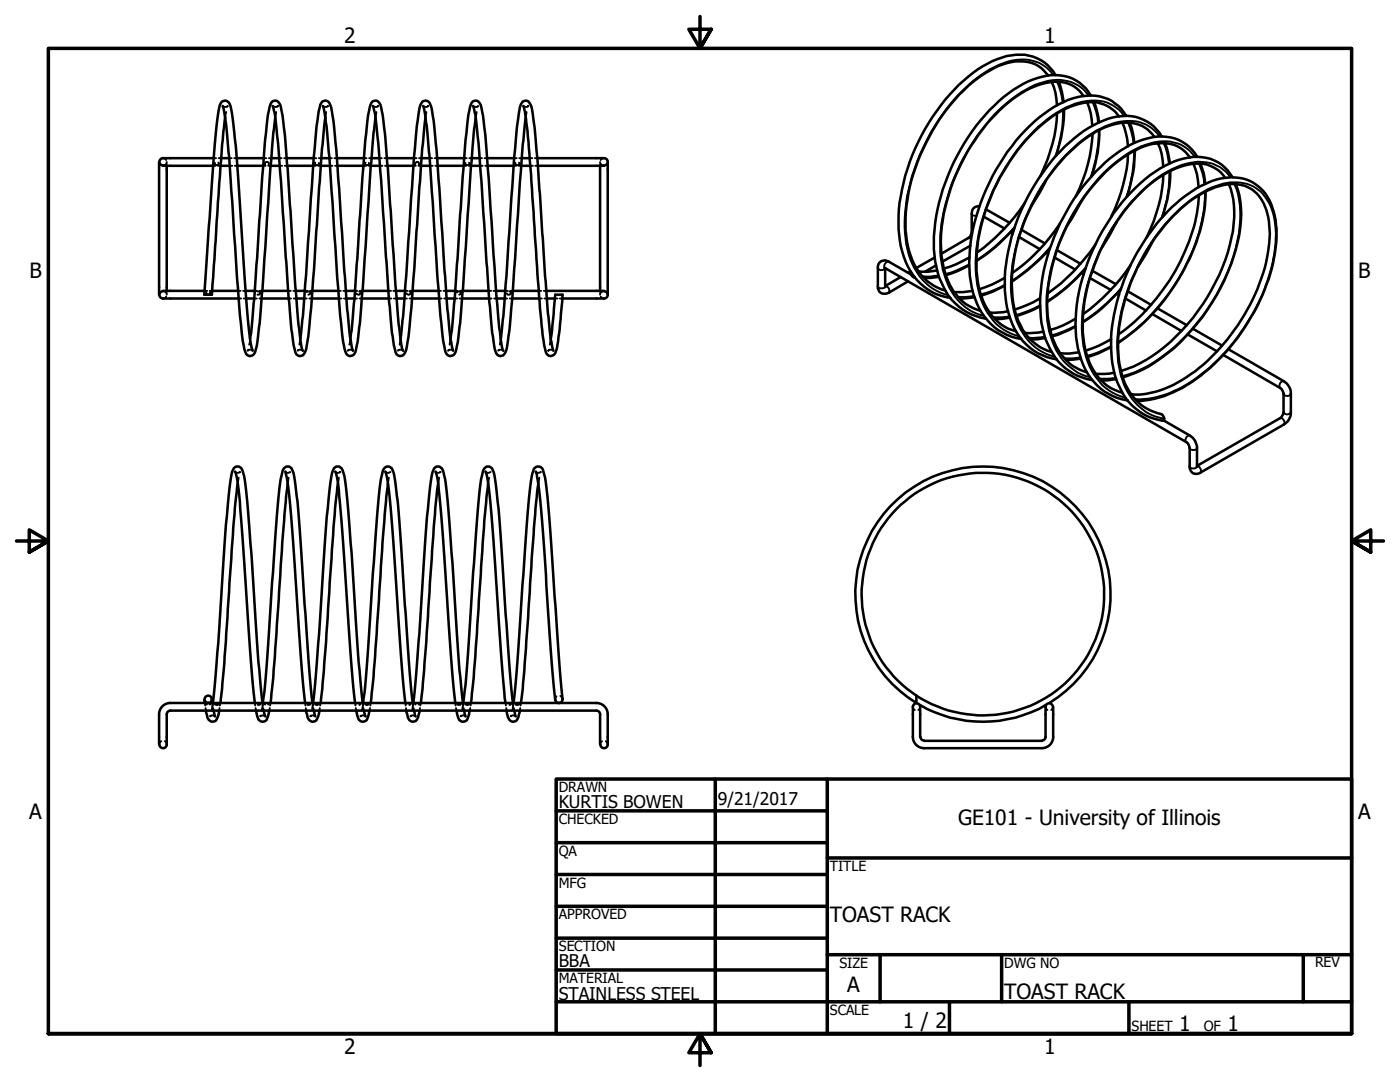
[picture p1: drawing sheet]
<svg xmlns="http://www.w3.org/2000/svg" width="279mm" height="216mm" viewBox="0 0 279 216" stroke-linecap="round" stroke-linejoin="round" font-family="sans-serif">
<defs><g id="words">
<g font-size="4.2">
<text x="68.7" y="8.6">2</text>
<text x="208.4" y="8.6">1</text>
<text x="5.9" y="55.5">B</text>
<text x="271.1" y="55.5">B</text>
<text x="5.8" y="163.4">A</text>
<text x="191.2" y="164.5">GE101 - University of Illinois</text>
<text x="271" y="163.4">A</text>
<text x="165.6" y="183.9">TOAST RACK</text>
<text x="169.1" y="198">A</text>
<text x="200.4" y="199.3">TOAST RACK</text>
<text x="180.1" y="205.1">1 / 2</text>
<text x="235.3" y="205.7">1</text>
<text x="245" y="205.7">1</text>
<text x="68.7" y="210.3">2</text>
<text x="208.4" y="210.3">1</text>
</g>
<g font-size="3.5">
<text x="111.5" y="161.2">KURTIS BOWEN</text>
<text x="143.3" y="160.7">9/21/2017</text>
<text x="111.5" y="193">BBA</text>
<text x="111.5" y="199.5">STAINLESS STEEL</text>
</g>
<g font-size="2.8">
<text x="111.5" y="158">DRAWN</text>
<text x="111.5" y="164.4">CHECKED</text>
<text x="111.5" y="170.8">QA</text>
<text x="165.6" y="173.7">TITLE</text>
<text x="111.5" y="177.1">MFG</text>
<text x="111.5" y="183.5">APPROVED</text>
<text x="111.5" y="189.7">SECTION</text>
<text x="111.5" y="196.2">MATERIAL</text>
<text x="167.5" y="193.1">SIZE</text>
<text x="200.4" y="193.1">DWG NO</text>
<text x="262.4" y="193">REV</text>
<text x="165.6" y="202.5">SCALE</text>
<text x="225.8" y="205.7">SHEET</text>
<text x="240.2" y="205.7">OF</text>
</g>
</g></defs>
<!-- layer: Hidden (ANSI) -->
<g fill="none" stroke="#000" stroke-width=".38">
<path d="M32.5 31.6l.6 .2v.1M33.1 32.7l-.6 .4M33.3 32.3v.3M33.3 32.8v.3M42.5 33.1h.5M42.6 31.6h.5M43.5 33.1h.5M43.6 32.4v.1a.38 .38 0 0 1-.3 .5 .38 .38 0 0 1-.4-.4v-.1M43.6 31.6h.5M44.4 21.1a.67 .67 0 0 0 1 0v.1M45.1 22.4l-.1 1.1M45.7 31.6h.5"/>
<path d="M45.8 33.1h.6M46.7 31.6h.5M46.9 33.1h.4M52.5 33.1h.5M52.6 31.6h.5M52.9 32.8a.38 .38 0 0 1 .3-.5 .38 .38 0 0 1 .4 .5M53.5 33.1h.5M53.7 31.6h.4M54.4 21.1a.76 .76 0 0 0 1 0v.1M55.1 22.4l-.2 1.1M55.8 31.6h.4M55.8 33.1h.5"/>
<path d="M56.7 31.6h.5M56.8 33.1h.5M62.5 33.1h.5M62.6 31.6h.5M62.9 32.4v.1a.39 .39 0 0 0 .3 .5 .39 .39 0 0 0 .4-.5M63.5 33.1h.5M63.6 31.6h.5M64.5 21.1a.67 .67 0 0 0 .9 0v.1M65.1 22.4l-.1 1.1M65.7 31.6h.5M65.8 33.1h.6M66.7 31.6h.5"/>
<path d="M66.9 33.1h.4M72.5 33.1h.5M72.6 31.6h.6M73 32.4l-.1 .1a.39 .39 0 0 0 .2 .5 .39 .39 0 0 0 .5-.2v-.3M73.5 33.1h.5M73.7 31.6h.4M74.4 21.1a.76 .76 0 0 0 1 0v.1M75.1 22.4l-.2 1.1M75.8 31.6h.4M75.8 33.1h.5M76.7 31.6h.5M76.8 33.1h.5"/>
<path d="M82.5 33.1h.5M82.6 31.6h.5M82.9 32.8a.4 .4 0 0 1 .3-.5 .4 .4 0 0 1 .4 .5M83.5 33.1h.5M83.6 31.6h.5M84.5 21.1a.67 .67 0 0 0 .9 0v.1M85.1 22.4l-.2 1.1M85.7 31.6h.5M85.9 33.1h.5M86.7 31.6h.5M86.9 33.1h.4M92.5 33.1h.5"/>
<path d="M92.6 31.6h.6M93.5 33.1h.5M93.6 32.4a.4 .4 0 0 1-.2 .6 .4 .4 0 0 1-.6-.3l.1-.2M93.7 31.6h.4M94.4 21.1a.76 .76 0 0 0 1 0v.1M95.1 22.4l-.2 1.1M95.7 31.6h.5M95.8 33.1h.5M96.7 31.6h.5M96.8 33.1h.5M102.5 33.1h.5M102.6 31.6h.5"/>
<path d="M103.5 33.1h.5M103.6 32.4v.1a.39 .39 0 0 1-.3 .5 .39 .39 0 0 1-.4-.5M103.6 31.6h.5M104.5 21.1a.64 .64 0 0 0 .9 0v.1M105.1 22.4l-.2 1.1M105.7 31.6h.5M105.9 33.1h.5M106.7 31.6h.6M106.8 33.1h.5M119.8 32.3v.3M119.8 32.8v.3M119.9 32.7l.6 .4"/>
<path d="M120.5 31.6h-.3l-.3 .3M32.5 58l.6 .4M33.1 59.2l-.3 .3-.3 .1M33.3 58v.3M33.3 58.5v.3M40.8 58h.5M41.2 58.3a.37 .37 0 0 0 .4 .5 .37 .37 0 0 0 .3-.5M41.8 58h.6M47.5 58h.5M47.6 59.6h.5M48.5 58h.5M48.6 59.6h.5"/>
<path d="M50.7 59.6h.5M50.9 58h.4M51.4 58.2h.2a.32 .32 0 0 1 .3 .3 .32 .32 0 0 1-.3 .3h-.2M51.8 59.6h.4M51.8 58h.5M57.5 58h.5M57.7 59.6h.4M58.5 58h.5M58.6 59.6h.5M60.7 59.6h.5M60.8 58h.5M61.2 58.3a.37 .37 0 0 1 .5-.1 .37 .37 0 0 1 .1 .5l-.3 .1"/>
<path d="M61.7 59.6h.5M61.8 58h.6M67.5 58h.5M67.6 59.6h.5M68.5 58h.5M68.6 59.6h.6M70.7 59.6h.5M70.9 58h.4M71.7 58.2h.1a.4 .4 0 0 1-.1 .6 .4 .4 0 0 1-.6-.3M71.8 59.6h.4M71.8 58h.5M77.5 58h.5"/>
<path d="M77.7 59.6h.4M78.5 58h.5M78.6 59.6h.5M80.7 59.6h.5M80.8 58h.5M81.7 58.2h.1a.39 .39 0 0 1-.1 .6 .39 .39 0 0 1-.5-.3M81.7 59.6h.5M81.9 58h.5M87.5 58h.5M87.6 59.6h.5M88.5 58h.5M88.6 59.6h.6"/>
<path d="M90.7 59.6h.5M90.9 58h.4M91.2 58.4a.38 .38 0 0 1 .5-.2 .38 .38 0 0 1 .1 .5l-.2 .1M91.7 59.6h.5M91.8 58h.5M97.5 58h.5M97.6 59.6h.5M98.5 58h.5M98.6 59.6h.5M100.7 59.6h.5M100.8 58h.5M101.7 58.2h.1a.39 .39 0 0 1-.1 .6 .39 .39 0 0 1-.5-.3"/>
<path d="M101.7 59.6h.5M101.9 58h.5M107.5 58h.5M107.6 59.6h.5M108.5 58h.5M108.6 59.6h.6M110.7 59.6h.6M111.7 59.6h.5M119.8 58v.3M119.8 58.5v.3M119.9 59.2l.3 .3 .3 .1M120.5 58l-.6 .4"/>
<path d="M49.5 69.9l-.1 .1a.76 .76 0 0 1 1 0M49.9 67.6l-.2 1.2M59.4 69.9v.1a.74 .74 0 0 1 1.1 0M59.9 67.6l-.1 1.2M69.5 69.9l-.1 .1a.76 .76 0 0 1 1 0M69.9 67.6l-.2 1.2M79.4 69.9v.1a.74 .74 0 0 1 1.1 0M79.9 67.6l-.1 1.2M89.5 69.9l-.1 .1a.76 .76 0 0 1 1 0M89.9 67.6l-.2 1.2M99.4 69.9v.1a.74 .74 0 0 1 1.1 0M99.9 67.6l-.1 1.2"/>
<path d="M109.5 69.9l-.1 .1a.74 .74 0 0 1 1 0M109.9 67.6l-.2 1.2M46.9 94.1l.4 .3 .6-.2M47.6 95.3l-.2 1.2M57 94.1l.3 .3 .6-.2M57.6 95.3l-.2 1.2M66.9 94.1l.4 .3 .6-.2M67.6 95.3l-.2 1.2M76.9 94.1l.4 .3 .6-.2M77.6 95.3l-.2 1.2M86.9 94.1l.6 .3 .4-.2M87.6 95.3l-.2 1.2"/>
<path d="M96.9 94.1a.66 .66 0 0 0 1 .1M97.6 95.3l-.2 1.2M106.9 94.1l.6 .3 .4-.2M107.6 95.3l-.2 1.2M111.1 138.9l-.3 .4v.3M111.8 138.9l.5 .5M32.2 147.9l-.5 .6M32.9 147.9l.3 .3 .1 .3M40.9 140.3l.1 .5M41 141.3l.1 .5M41.3 140.6l-.2-.3a.61 .61 0 0 1 .9 .2l-.1 .1M42 142.8l-.1 .1a.76 .76 0 0 1 1 0"/>
<path d="M42.4 140.3l.1 .5M42.5 140.3l-.2 1.2M42.5 141.3l.1 .5M42.9 140.3a.39 .39 0 0 0 .3 .4 .39 .39 0 0 0 .4-.4M43.8 141.3v.5M44 140.3l-.1 .5M50.9 140.3v.5M51 141.3l.1 .5M51.4 140.3h.5v.3l-.5 .1M52 142.8l-.1 .1a.76 .76 0 0 1 1.1 0M52.4 140.3l.1 .5M52.5 140.3l-.2 1.2"/>
<path d="M52.5 141.3l.1 .5M52.9 140.6l-.1-.1a.55 .55 0 0 1 .9-.1l-.2 .2M53.8 141.3l-.1 .5M54 140.3l-.1 .5M60.9 140.3l.1 .5M61 141.3l.1 .5M61.5 140.3l.5 .1-.3 .3-.4-.1M62 142.8l-.1 .1a.76 .76 0 0 1 1 0M62.4 140.3l.1 .5M62.5 140.3l-.2 1.2M62.5 141.3l.1 .5M62.9 140.3a.39 .39 0 0 0 .3 .4 .39 .39 0 0 0 .4-.4"/>
<path d="M63.8 141.3v.5M64 140.3l-.1 .5M70.9 140.3v.5M71 141.3l.1 .5M71.1 140.4l.1-.1a.39 .39 0 0 1 .4-.1 .39 .39 0 0 1 .3 .3l-.2 .2M72 142.8l-.1 .1a.76 .76 0 0 1 1.1 0M72.4 140.3l.1 .5M72.5 140.3l-.2 1.2M72.5 141.3l.1 .5M73 140.3h-.1a.39 .39 0 0 0 .4 .4 .39 .39 0 0 0 .4-.4h-.1M73.9 141.3l-.2 .5M74 140.3l-.1 .5"/>
<path d="M80.9 140.3l.1 .5M81 141.3l.1 .5M81.2 140.4l.1-.1 .7 .1-.3 .3M82 142.8l-.1 .1a.76 .76 0 0 1 1 0M82.4 140.3l.1 .5M82.5 140.3l-.2 1.2M82.5 141.3l.1 .5M82.9 140.6v-.1a.55 .55 0 0 1 .8-.1l-.1 .2M83.8 141.3v.5M84 140.3l-.1 .5M90.9 140.3v.5M91 141.3l.1 .5"/>
<path d="M91.6 140.3l.3 .1v.2h-.7M92 142.8l-.1 .1a.67 .67 0 0 1 1 0M92.4 140.3l.1 .5M92.5 140.3l-.2 1.2M92.5 141.3l.1 .5M92.9 140.3l-.1 .1a.44 .44 0 0 0 .5 .3 .44 .44 0 0 0 .4-.4h-.1M93.9 141.3l-.2 .5M94 140.3l-.1 .5M100.9 140.3l.1 .5M101 141.3l.1 .5M101.2 140.3h.6l.2 .1-.1 .2-.2 .1M102 142.8l-.1 .1a.76 .76 0 0 1 1 0"/>
<path d="M102.4 140.3v.5M102.5 140.3l-.2 1.2M102.6 141.3v.5M102.9 140.3a.39 .39 0 0 0 .4 .4 .39 .39 0 0 0 .3-.4M103.8 141.3v.5M103.9 140.3v.5M120.1 147.9l-.3 .3v.3M120.9 147.9l.3 .3 .1 .3M182.2 141v.4l.4 .3M183.6 141v.4l-.3 .3M208.7 141v.4l.3 .3M210.2 141l-.4 .7"/>
</g>
<!-- layer: Visible (ANSI) -->
<g fill="none" stroke="#000" stroke-width=".51">
<path d="M209.2 15a6.8 6.8 0 0 0-7.3-2.6 21.5 21.5 0 0 0-10.4 6.5 41.2 41.2 0 0 0-10.7 23.4 18 18 0 0 0 2.6 11.9 9.7 9.7 0 0 0 5.3 3.8M209.9 16.3a11.3 11.3 0 0 1 1 4.7M210.6 15a8.2 8.2 0 0 0-8.7-4 20.8 20.8 0 0 0-11.5 6.9 40.6 40.6 0 0 0-11.1 25.2 18.2 18.2 0 0 0 3.6 12.7 10.6 10.6 0 0 0 6.8 3.6M211.3 16.3l.6 1.9 .4 2.2M216.2 19.2a6.4 6.4 0 0 0-7.3-2.7 20.5 20.5 0 0 0-10.3 6.5 39.1 39.1 0 0 0-10.8 25.8 18.1 18.1 0 0 0 2.6 9.6 9.2 9.2 0 0 0 5.3 3.6M217.7 19a8.2 8.2 0 0 0-9.7-3.7 22.3 22.3 0 0 0-10.5 6.7 40.9 40.9 0 0 0-11.1 26.5 17.5 17.5 0 0 0 3.6 11.4 11.1 11.1 0 0 0 6.7 3.7M31.7 32.3v26.5M32.5 33.1h10M33.3 33.1v24.9M42.6 31.6h-10.1a.73 .73 0 0 0-.7 .7 .73 .73 0 0 0 .7 .7M44 33.1h1.8M44.1 31.6h1.6"/>
<path d="M44.4 21.1l.2 .4a73 73 0 0 1 1.2 10.6l1.1 17a231.5 231.5 0 0 0 1.7 19.9 2.58 2.58 0 0 0 1 2h.5a1.2 1.2 0 0 0 1-1.3l.1-.7a379.1 379.1 0 0 0 2-24l.8-11.7 .9-9.8M45 23.5a468.4 468.4 0 0 0-2.1 27l-.6 8.3h-1.5l.6-9.3a476.8 476.8 0 0 1 2.2-27.4l.2-.6a1.12 1.12 0 0 1 .6-1.3 1.12 1.12 0 0 1 1.4 .4 29.1 29.1 0 0 1 1.1 7l.9 12.2a426.2 426.2 0 0 0 2.3 29l.3 1.2M47.2 31.6h5.4M47.3 33.1h5.2M54 33.1h1.8M54.1 31.6h1.7M54.4 21.1l.1 .4a73 73 0 0 1 1.3 10.6l1 14.8a273.9 273.9 0 0 0 1.8 22.1 2.58 2.58 0 0 0 1 2l.2 .1 .7-.3a3.8 3.8 0 0 0 .8-2.6 468.6 468.6 0 0 0 2.3-28.8v-1a178.7 178.7 0 0 1 1.4-14.9M57.2 31.6h5.4M57.3 33.1h5.2M64 33.1h1.8M64.1 31.6h1.6M64.5 21.1l.1 .4a73 73 0 0 1 1.2 10.6l1.1 17a231.5 231.5 0 0 0 1.7 19.9 2.58 2.58 0 0 0 1 2h.5a1.2 1.2 0 0 0 1-1.3l.4-2.6a612.5 612.5 0 0 0 2.2-28.7l.8-11.9 .4-3"/>
<path d="M67.2 31.6h5.4M67.3 33.1h5.2M74 33.1h1.8M74.1 31.6h1.7M74.4 21.1l.1 .4a73 73 0 0 1 1.3 10.6l1 14.8a273.9 273.9 0 0 0 1.8 22.1 2.58 2.58 0 0 0 1 2l.2 .1 .7-.3a3.8 3.8 0 0 0 .8-2.6 468.6 468.6 0 0 0 2.3-28.8l.7-9.8 .6-6.1M77.2 31.6h5.4M77.3 33.1h5.2M84 33.1h1.9M84.1 31.6h1.6M84.5 21.1l.1 .4a73 73 0 0 1 1.2 10.6l1.1 17a231.5 231.5 0 0 0 1.7 19.9 2.17 2.17 0 0 0 1 2h.5a1.2 1.2 0 0 0 1-1.3l.4-2.6a612.5 612.5 0 0 0 2.2-28.7l.9-11.9 .3-3M87.2 31.6h5.4M87.3 33.1h5.2"/>
<path d="M94 33.1h1.8M94.1 31.6h1.6M94.4 21.1l.2 .4a73 73 0 0 1 1.2 10.6l.8 12.6a291.9 291.9 0 0 0 2 24.3 2.58 2.58 0 0 0 1 2l.2 .1 .7-.3a3.8 3.8 0 0 0 .8-2.6 634.5 634.5 0 0 0 2.3-29.8l.7-9.6 .6-5.3M97.2 31.6h5.4M97.3 33.1h5.2M104 33.1h1.9M104.1 31.6h1.6M104.5 21.1l.1 .4a152.4 152.4 0 0 1 1.6 17.7l.7 9.4a310 310 0 0 0 1.7 20.2l.2 1a1.06 1.06 0 0 0 1 1.2 1.06 1.06 0 0 0 1.1-.9 61.3 61.3 0 0 0 1.3-10l.1-1.3h-1.5l-.9 8.8M107.3 31.6h13.3a.73 .73 0 0 1 .7 .7 .73 .73 0 0 1-.7 .7M107.3 33.1h13.2M119.8 33.1v24.9M121.3 32.3v26.5"/>
<path d="M208.7 36.1l-1.3 2.5-1.5 2.4M210.9 22.6a31 31 0 0 1-3.3 12.5M212.3 21.8a28.9 28.9 0 0 1-1.5 9.3M217 20.4a12.9 12.9 0 0 1 1 4.7M218.1 26.7a31.9 31.9 0 0 1-3.4 12.5M218.4 20.4l.8 3 .1 1M219.4 26a26.5 26.5 0 0 1-1.5 9.2M223.3 23.2a7 7 0 0 0-8.1-2.4 22.1 22.1 0 0 0-10.4 7.1 39.7 39.7 0 0 0-9.9 22.6 18 18 0 0 0 2.6 11.9 8.8 8.8 0 0 0 5.3 3.7M224 24.5a14.8 14.8 0 0 1 1.1 4.7M224.8 23.1a8.2 8.2 0 0 0-8.8-3.9 21.3 21.3 0 0 0-11.5 6.9 41 41 0 0 0-11 25.1 17.4 17.4 0 0 0 3.6 12.7 11.1 11.1 0 0 0 6.7 3.7M225.1 30.8a32.6 32.6 0 0 1-3.4 12.5M225.4 24.5a12.1 12.1 0 0 1 1 4"/>
<path d="M226.5 30a28.9 28.9 0 0 1-1.6 9.2M230.4 27.3a6.8 6.8 0 0 0-7.3-2.7 21.5 21.5 0 0 0-10.4 6.5 41.2 41.2 0 0 0-10.7 23.4 19.4 19.4 0 0 0 2.1 11.3 10.3 10.3 0 0 0 5.8 4.4M231.1 28.6a11.3 11.3 0 0 1 1.1 4.7M231.8 27.2a8.4 8.4 0 0 0-9.7-3.8 22.2 22.2 0 0 0-10.5 6.8 40.6 40.6 0 0 0-11.1 25.2 18.2 18.2 0 0 0 3.7 12.7 10.6 10.6 0 0 0 6.7 3.6M232.2 34.9a31 31 0 0 1-3.3 12.5M232.5 28.6l.6 1.9 .4 2.1M233.6 34.1a28.9 28.9 0 0 1-1.6 9.2M237.5 31.4a6.4 6.4 0 0 0-6.6-2.8 14.7 14.7 0 0 0-7.6 3.5 39.1 39.1 0 0 0-14.3 28.9 18.1 18.1 0 0 0 2.6 9.6 9.2 9.2 0 0 0 5.3 3.7M238.2 32.7a12.1 12.1 0 0 1 1 4.6M239 31.3a8.6 8.6 0 0 0-10.7-3.5 25.4 25.4 0 0 0-11.4 8.5 40.5 40.5 0 0 0-9.3 24.4 17.5 17.5 0 0 0 3.6 11.4 11.1 11.1 0 0 0 6.7 3.7M239.3 39a36.8 36.8 0 0 1-9.9 22.2 33.5 33.5 0 0 1-6.2 5.5M239.6 32.6a11.9 11.9 0 0 1 .9 4.1"/>
<path d="M240.6 38.2a32.6 32.6 0 0 1-4.8 16.5 40.4 40.4 0 0 1-12.7 13.8M244.5 35.5a7 7 0 0 0-8.1-2.5 22.1 22.1 0 0 0-10.4 7.2 39.7 39.7 0 0 0-9.8 22.5 18 18 0 0 0 2.6 12 8.8 8.8 0 0 0 5.2 3.7M245.2 36.8a18.7 18.7 0 0 1 .2 12.1 39.8 39.8 0 0 1-15.5 22.2 23.6 23.6 0 0 1-6.2 2.9M246 35.4a8.3 8.3 0 0 0-9.7-3.8 23.8 23.8 0 0 0-11.4 7.7 40.8 40.8 0 0 0-10.3 25.5 16.9 16.9 0 0 0 4.3 12.1 10.7 10.7 0 0 0 6.1 3M246.6 36.8a20 20 0 0 1 0 13 41.4 41.4 0 0 1-14.8 21.6 24 24 0 0 1-7.7 3.9M32.5 58h8.3M32.5 58.1a.73 .73 0 0 0-.7 .7 .73 .73 0 0 0 .7 .8h15.1M42.4 58h5.1M49 58h1.9M49.1 59.6h1.6M52.2 59.6h5.5M52.3 58h5.2"/>
<path d="M59 58h1.8M59.1 59.6h1.6M62.2 59.6h5.4M62.4 58h5.1M69 58h1.9M69.2 59.6h1.5M72.2 59.6h5.5M72.3 58h5.2M79 58h1.8M79.1 59.6h1.6M82.2 59.6h5.4M82.4 58h5.1"/>
<path d="M89 58h1.9M89.2 59.6h1.5M92.2 59.6h5.4M92.3 58h5.2M99 58h1.8M99.1 59.6h1.6M102.2 59.6h5.4M102.4 58h5.1M109 58h11.5M109.2 59.6h1.5M120.6 58.1a.73 .73 0 0 1 .7 .7 .73 .73 0 0 1-.7 .8h-8.4M176.5 53.5l60.4 34.8 .2 .2 .3 .9v3.7a1.32 1.32 0 0 0 .7 1.3 1.32 1.32 0 0 0 1.5-.1l16.6-9.6a2.81 2.81 0 0 0 1.4-2.5v-3.7a3 3 0 0 0-1.4-2.4l-11.1-6.4"/>
<path d="M176.7 53.5v3.8M179.7 55.3l-3 1.8M181.7 54.2l-.5 .2M181.8 54.2a.93 .93 0 0 0 .8 1.2h-.1M181.9 54.8l-4.5-2.6a1.36 1.36 0 0 0-1.5-.1 1.36 1.36 0 0 0-.7 1.4v3.7a1.36 1.36 0 0 0 .7 1.3 1.36 1.36 0 0 0 1.5-.1l3.8-2.3M186.6 51.4l-3.7 2.1M186.8 53l-2.2 1.2M187 54a11 11 0 0 1-3.7 .2M187.4 55.2l-2.9 .3M193.4 53l-2.3 1.1-2.4 .8M193.5 51.4a20.6 20.6 0 0 1-5.2 2.2M193.7 49l-5.6 3.2"/>
<path d="M194.1 58l-1.9 .3h-1.8M194.5 59.3l-3 .3M195.5 41.1h-.3a1.33 1.33 0 0 0-1.3 1.6v3.8l-.3 .7-5.7 3.4M196.3 43.2l4.2 2.4M196.8 41.8l4.7 2.6M200.5 57l-2.3 1.2-2.4 .8M200.5 55.4a22.4 22.4 0 0 1-5 2.3M201.7 46.4l.4 .2M202.4 45.5a32.3 32.3 0 0 1-7.5 6.6M203.4 47.3l4.1 2.4M203.8 45.8l4.7 2.8M204.5 40.6a39.1 39.1 0 0 1-9.6 9.8"/>
<path d="M207.6 59.5a22.4 22.4 0 0 1-5.1 2.3M208.7 50.4l.5 .3M209.5 49.5a37.1 37.1 0 0 1-7.6 6.7M210.4 51.4l4.2 2.4M210.9 49.9l4.7 2.7M211.5 44.6a36.5 36.5 0 0 1-9.5 9.9M215.8 40.2l-2.1 3.7-.8 1.2M215.8 54.5l.5 .2M216.6 53.7a34.4 34.4 0 0 1-7.6 6.6M217.6 55.5l4.1 2.3M218 54l4.7 2.7M218.6 48.8a37.5 37.5 0 0 1-9.5 9.7"/>
<path d="M222.9 44.3l-2.9 4.9M222.9 58.6l.4 .2M223.7 57.7a34.4 34.4 0 0 1-7.6 6.6M224.6 59.6l4.1 2.4M225 58.1l4.7 2.7M225.7 52.8a39.1 39.1 0 0 1-9.5 9.9M229.9 48.3l-1.3 2.6-1.5 2.4M49.9 67.6l.8-7.9 .8-11.3a536.6 536.6 0 0 1 2-25.5l.5-2.1a1.01 1.01 0 0 1 1-.7 1.01 1.01 0 0 1 .9 .9l.2 .5a193.4 193.4 0 0 1 1.7 19.4l1 14.2a140.7 140.7 0 0 0 1.3 13.9l.4 1M59.9 67.6l.6-4.5 1.2-16.9a353.5 353.5 0 0 1 1.8-23.3l.3-1.5a1.07 1.07 0 0 1 .8-1.3 1.07 1.07 0 0 1 1.3 .9 91.6 91.6 0 0 1 1.5 12.6l1.4 21.5a112.1 112.1 0 0 0 1.5 14.5l.1 .4M69.9 67.6l.1-1.1a720.9 720.9 0 0 0 2.3-31.1l.6-7.4a34.5 34.5 0 0 1 1.1-7.2 1.01 1.01 0 0 1 1-.7 1.01 1.01 0 0 1 .9 .9l.2 .5a193.4 193.4 0 0 1 1.8 19.4l.9 14.2a140.7 140.7 0 0 0 1.3 13.9l.4 1M79.9 67.6l.6-4.5 1.2-16.9a353.5 353.5 0 0 1 1.8-23.3 5 5 0 0 1 .8-2.6l.2-.1a1.01 1.01 0 0 1 1.4 .8 91.6 91.6 0 0 1 1.5 12.6l1.4 21.5a112.1 112.1 0 0 0 1.5 14.5l.1 .4M89.9 67.6l.1-1.1a720.9 720.9 0 0 0 2.3-31.1l.6-7.4a34.5 34.5 0 0 1 1.1-7.2 1.01 1.01 0 0 1 1-.7 1.01 1.01 0 0 1 .9 .9l.2 .5a200.4 200.4 0 0 1 1.8 20.5l.9 13.1a112.1 112.1 0 0 0 1.5 14.5l.2 .4"/>
<path d="M99.9 67.6l.6-4.5 1.2-16.9a353.5 353.5 0 0 1 1.8-23.3 5 5 0 0 1 .8-2.6l.2-.1a1.01 1.01 0 0 1 1.4 .8l.2 .5a251.1 251.1 0 0 1 2 22.7l.8 11.9a115.9 115.9 0 0 0 1.3 13.2l.2 .7M201.2 62.1l-2.8 .3h-.9M201.5 63.4l-2.9 .3M207.6 61.1l-2.4 1.1-2.3 .9M208.2 66.2l-.9 .2h-2.8M208.6 67.4l-2.9 .4M214.6 65.2l-3.5 1.6-1.2 .3M214.7 63.6a18.1 18.1 0 0 1-5.2 2.2M215.3 70.3a11 11 0 0 1-3.7 .2M215.7 71.6l-3 .2M221.7 69.3l-2.3 1.1-2.4 .8M221.7 67.7a22.4 22.4 0 0 1-5 2.3"/>
<path d="M222.4 74.4l-1 .1-2.7 .1M222.8 75.6l-3 .3M225.7 78.7a18.2 18.2 0 0 0 11.9-4 39.7 39.7 0 0 0 15.4-24.3 16.3 16.3 0 0 0-1.1-10.3 6.8 6.8 0 0 0-7.9-3.1 21.6 21.6 0 0 0-10.5 6.8 39.5 39.5 0 0 0-10.4 24.8 15.8 15.8 0 0 0 3.7 11.3 9.8 9.8 0 0 0 5.1 2.8 .93 .93 0 0 1 .3 1.2 11.5 11.5 0 0 1-9.3-7.7 27.6 27.6 0 0 1 .2-16.8 41 41 0 0 1 13.2-20.2 16.7 16.7 0 0 1 9.6-3.8 8.5 8.5 0 0 1 8.3 6.8 23.9 23.9 0 0 1-1.5 14.6 40.4 40.4 0 0 1-16.7 20.6 20.4 20.4 0 0 1-9.1 2.6M230 62.7l5.8 3.3M231 61.5l5.9 3.4M237 66.7l5.9 3.4M238.1 65.6l5.8 3.4M244.1 70.8l11.5 6.7 .6 .9v4l-.6 1-16.7 9.6M46.9 94.1v.1a24.4 24.4 0 0 1 1 7.3l.9 12a579.7 579.7 0 0 0 2.1 26.8M47.4 96.5a657.8 657.8 0 0 0-2.4 33l-1 10.8M57 94.1l.1 .6a223.1 223.1 0 0 1 2 22.7l1 14.9 .8 8M57.4 96.5l-.1 .8a472.9 472.9 0 0 0-1.9 25.8l-.9 12-.5 5.2"/>
<path d="M66.9 94.1v.1a13.1 13.1 0 0 1 .8 4.7l1.1 14.6a579.6 579.6 0 0 0 2.1 26.8M67.4 96.5a657.8 657.8 0 0 0-2.4 33l-1 10.8M76.9 94.1l.1 .2a43.7 43.7 0 0 1 1.1 8.7l.8 10.5a579.6 579.6 0 0 0 2 26.8M77.4 96.5l-.1 .8a472.9 472.9 0 0 0-1.9 25.8l-.9 12-.5 5.2M86.9 94.1a10.4 10.4 0 0 1 .7 3.6l1.2 15.8a579.6 579.6 0 0 0 2.1 26.8M87.4 96.5a657.8 657.8 0 0 0-2.4 33l-1 10.8M96.9 94.1a9.4 9.4 0 0 1 .7 3.7l1.3 15.7a579.7 579.7 0 0 0 2 26.8M97.4 96.5l-.8 7.4-.9 14.2a362.3 362.3 0 0 1-1.7 22.2M106.9 94.1l.2 .5a281.5 281.5 0 0 1 2.2 26l.9 12.5 .6 6.5a.73 .73 0 0 0 .8 .7 .73 .73 0 0 0 .7-.8l-1.4-18.4a444.5 444.5 0 0 0-2.1-25.9l-.2-.6a1.37 1.37 0 0 0-1.1-1.5l-.5 .1-.4 .3a44.4 44.4 0 0 0-1.4 10l-1.9 28.6-.8 8.2M107.4 96.5a628.7 628.7 0 0 0-2.2 29.9l-.9 11-.4 2.9M232.2 83.9l5.3 3a2.81 2.81 0 0 1 1.4 2.5v3.8M40.8 139.6l.1 .7"/>
<path d="M42.3 139.4l.1 .9M182.9 138.8v1.5a25.5 25.5 0 0 1-6.1-38.3 25.5 25.5 0 0 1 38.7 0 25.5 25.5 0 0 1-6.1 38.3M31.7 148.5v-6a2.25 2.25 0 0 1 2.3-2.2h85.1a2.25 2.25 0 0 1 2.2 2.2v6M31.8 148.6a.73 .73 0 0 0 .7 .7 .73 .73 0 0 0 .8-.7M33.3 148.5v-6a.73 .73 0 0 1 .7-.7h85.1a.73 .73 0 0 1 .7 .7v6M41.1 141.8v.4a2.12 2.12 0 0 0 1 1.8l.8-.1a3.2 3.2 0 0 0 .9-2.1M42.5 140.3a895.1 895.1 0 0 0 2.6-35.6l.3-3.2a37.2 37.2 0 0 1 1.1-7.7 .99 .99 0 0 1 1-.7 .99 .99 0 0 1 .9 .8 57.4 57.4 0 0 1 1.3 10.9l.5 5.5a609.1 609.1 0 0 0 2.2 30M42.6 141.8l.3 1.1M51.1 141.8l.1 .4a2.3 2.3 0 0 0 .9 1.8h.6l.5-.4 .5-1.8M52.5 140.3a584.3 584.3 0 0 0 2.1-28.1l.5-7.4a57.2 57.2 0 0 1 1.4-11 .99 .99 0 0 1 .9-.7 .99 .99 0 0 1 1 .8 39.8 39.8 0 0 1 1.1 7.6l2.1 30.5 .8 8.3M52.6 141.8l.4 1.1M61.1 141.8l.1 .4a2.12 2.12 0 0 0 .9 1.8h.6a1.37 1.37 0 0 0 .9-1.4l.2-.8"/>
<path d="M62.5 140.3l.1-1a742.3 742.3 0 0 0 2.2-31l.6-6.8a37.2 37.2 0 0 1 1.1-7.7 .99 .99 0 0 1 1-.7 .99 .99 0 0 1 .9 .8 40.7 40.7 0 0 1 1.2 9.2l.6 7.2a609.1 609.1 0 0 0 2.2 30M62.6 141.8l.3 1.1M71.1 141.8l.1 .4a2.3 2.3 0 0 0 .9 1.8h.6l.5-.4 .5-1.8M72.5 140.3a584.3 584.3 0 0 0 2.1-28.1l.5-7.4a57.2 57.2 0 0 1 1.4-11 .99 .99 0 0 1 .9-.7 .99 .99 0 0 1 1 .8 39.8 39.8 0 0 1 1.1 7.6l2.1 30.5 .8 8.3M72.6 141.8l.4 1.1M81.1 141.8l.1 .4a2.12 2.12 0 0 0 .9 1.8h.6a1.27 1.27 0 0 0 .9-1.4l.2-.8M82.5 140.3l.1-1a742.2 742.2 0 0 0 2.2-31l.6-6.8a37.2 37.2 0 0 1 1.1-7.7 .99 .99 0 0 1 1-.7 .99 .99 0 0 1 .9 .8 57.4 57.4 0 0 1 1.3 10.9l.6 7.5a506 506 0 0 0 2.1 28M82.6 141.8l.3 1.1M91.1 141.8l.1 .4a2.3 2.3 0 0 0 .9 1.8h.6l.5-.4 .5-1.8M92.5 140.3a584.3 584.3 0 0 0 2.1-28.1l.5-7.4a57.2 57.2 0 0 1 1.4-11 .99 .99 0 0 1 .9-.7 .99 .99 0 0 1 1 .8 39.8 39.8 0 0 1 1.1 7.6l2.1 30.5 .8 8.3M92.6 141.8l.3 1.1M101.1 141.8l.1 .4a1.44 1.44 0 0 0 1.5 1.8 1.27 1.27 0 0 0 .9-1.4l.2-.8"/>
<path d="M102.6 141.8l.3 1.1M119.8 148.6a.73 .73 0 0 0 .8 .7 .73 .73 0 0 0 .7-.7M182.2 147.1v-6a.73 .73 0 0 1 .7-.8 .73 .73 0 0 1 .7 .8v6M182.2 147a2.25 2.25 0 0 0 2.2 2.3M183.6 140.7a25.2 25.2 0 0 0 25.1 0M183.7 147a.73 .73 0 0 0 .7 .8M184.4 149.3h23.5M184.4 147.8h23.5M208.7 147a.73 .73 0 0 1-.8 .8M210.1 141.1a.73 .73 0 0 0-.7-.8 .73 .73 0 0 0-.7 .8v6M210.2 141v6.1M210.2 147a2.25 2.25 0 0 1-2.3 2.3"/>
<circle cx="196.2" cy="118.6" r="24.2"/>
<circle cx="41.6" cy="139.5" r=".73"/>
</g>
<!-- layer: Visible Narrow (ANSI) -->
<g fill="none" stroke="#000" stroke-width=".38">
<path d="M210.2 15a7.6 7.6 0 0 0-8.1-2.9 22.1 22.1 0 0 0-10.8 6.8 41 41 0 0 0-10.7 24 17.8 17.8 0 0 0 3.5 12.9 10 10 0 0 0 5.2 3.1M210.9 16.3a14 14 0 0 1 1.2 4.1M217.3 19a8.1 8.1 0 0 0-9.9-2.4 26.6 26.6 0 0 0-11.5 9.3 39.1 39.1 0 0 0-8.3 22.3 17.1 17.1 0 0 0 3.5 11.7l.7 .6a8.7 8.7 0 0 0 4.5 2.5M208.3 36.8l-2.1 3.5M212.2 22a27.2 27.2 0 0 1-1.6 9.2M218.1 20.4a11.8 11.8 0 0 1 1 4.1M219.3 26a30.4 30.4 0 0 1-1.6 9.4M224.3 23.2a7.3 7.3 0 0 0-8.1-2.9 20.9 20.9 0 0 0-10.7 6.8 39.8 39.8 0 0 0-10.8 25.2 17 17 0 0 0 3.5 11.7 10.1 10.1 0 0 0 5.2 3.1M225.1 24.4l.7 2 .5 2.2M226.3 30.1a25.5 25.5 0 0 1-1.6 9.3M231.4 27.2a7.6 7.6 0 0 0-8.1-2.9 22.1 22.1 0 0 0-10.8 6.8 40.8 40.8 0 0 0-10.8 25.2 17 17 0 0 0 3.6 11.8 10 10 0 0 0 5.2 3.1M232.2 28.6a11.8 11.8 0 0 1 1.1 4.1"/>
<path d="M233.4 34.2a27.2 27.2 0 0 1-1.6 9.3M238.5 31.3a8.1 8.1 0 0 0-9.9-2.4 26.6 26.6 0 0 0-11.5 9.3 39.1 39.1 0 0 0-8.2 22.3 17.1 17.1 0 0 0 3.4 11.6l1.4 1.2a7.7 7.7 0 0 0 3.9 1.9M239.3 32.6a11.8 11.8 0 0 1 1 4.2M240.5 38.3a36 36 0 0 1-8.2 21.4 34.8 34.8 0 0 1-9.2 8.6M245.6 35.4a7.4 7.4 0 0 0-8.2-2.9 20.9 20.9 0 0 0-10.7 6.8 39.8 39.8 0 0 0-10.8 25.2 17.9 17.9 0 0 0 3 11 9.8 9.8 0 0 0 5.7 3.9M246.3 36.7a17.2 17.2 0 0 1 1 9.8 40.2 40.2 0 0 1-16.8 25.6 23.7 23.7 0 0 1-6.5 3M175.2 57.2a.87 .87 0 0 0 1.5 0M175.2 53.5a.85 .85 0 0 0 1.5 0M176.7 57.1a.86 .86 0 0 1 .7 1.3M177.4 52.2a.89 .89 0 0 0-.8 1.3M187.3 55l-1.6 .2-1.6-.1M193.2 47.5l.6 .2"/>
<path d="M193.4 52.8a20 20 0 0 1-4.7 1.9M193.9 42.7a.71 .71 0 0 0 1 .4M193.9 46.3l.2 .2M194.4 59.1l-3.3 .1M200.5 56.8a19.1 19.1 0 0 1-4.8 1.9M202.6 45.2a37.5 37.5 0 0 1-7.7 6.7M209.6 49.3a33.5 33.5 0 0 1-7.7 6.7M215.3 40.8l-2 3.6M216.7 53.4a35.3 35.3 0 0 1-7.7 6.7M222.4 44.9l-2.1 3.6M223.8 57.5a34.7 34.7 0 0 1-7.7 6.6M229.5 49l-2 3.6"/>
<path d="M201.5 63.1l-3.3 .2M207.6 60.9l-2.4 1.1-2.4 .9M208.5 67.2l-2.4 .2h-.8M214.6 65l-2.3 1.1-2.4 .8M215.6 71.3l-3.2 .2M221.7 69.1a20 20 0 0 1-4.7 1.9M222.7 75.4l-3.2 .2M226.5 79.6a19.3 19.3 0 0 0 12.3-4.2 40.7 40.7 0 0 0 15.5-24.9 16.7 16.7 0 0 0-1.1-10.1 7.4 7.4 0 0 0-8.3-3.9 20.2 20.2 0 0 0-10.2 5.9 41.2 41.2 0 0 0-11.8 25.8 18.7 18.7 0 0 0 3 11.4 9.7 9.7 0 0 0 6.4 4M256.2 78.5a.81 .81 0 0 0 .7 .5 .81 .81 0 0 0 .7-.5M256.2 76.1a.87 .87 0 0 0-.7 1.3M237.4 89.4a.87 .87 0 0 0 1.5 0M237.4 93.1a.87 .87 0 0 0 1.5 0"/>
<path d="M237.5 86.9a.81 .81 0 0 0-.8 .4 .81 .81 0 0 0 0 .9M238.9 93a.9 .9 0 0 1 .7 1.3M255.5 83.4a.85 .85 0 0 1 .7 1.3M256.2 82.2a.81 .81 0 0 0 .7 .5 .81 .81 0 0 0 .7-.5"/>
</g>
<!-- layer: Border (ANSI) -->
<g fill="none" stroke="#000" stroke-width=".7">
<path d="M139.7 3.3v6.4l-2.2-3.9h4.4l-2.2 3.9 2.2-3.9M3.3 107.9h6.4l-3.9-2.2v4.5l3.9-2.3-3.9 2.3M276.1 107.9h-6.4l3.9-2.2v4.5l-3.9-2.3 3.9 2.3M111 155.4h158.7v50.8h-158.7zM142.7 155.4v50.8M165.1 155.4v50.8M111 161.8h54.1M111 168.1h54.1M111 174.5h54.1M165.1 171.2h104.6M111 180.8h54.1M111 187.2h54.1"/>
<path d="M111 193.5h54.1M111 199.9h158.7M165.1 190.5h104.6M175.6 190.5v9.4M189.5 199.9v6.3M199.9 190.5v9.4M225.3 199.9v6.3M260.1 190.5v9.4M9.7 206.2v-196.5h260v196.5h-260h260M141.9 210.1l-2.2-3.9 2.2 3.9h-4.4l2.2-3.9v6.4"/>
</g>
<use href="#words"/>
</svg>
